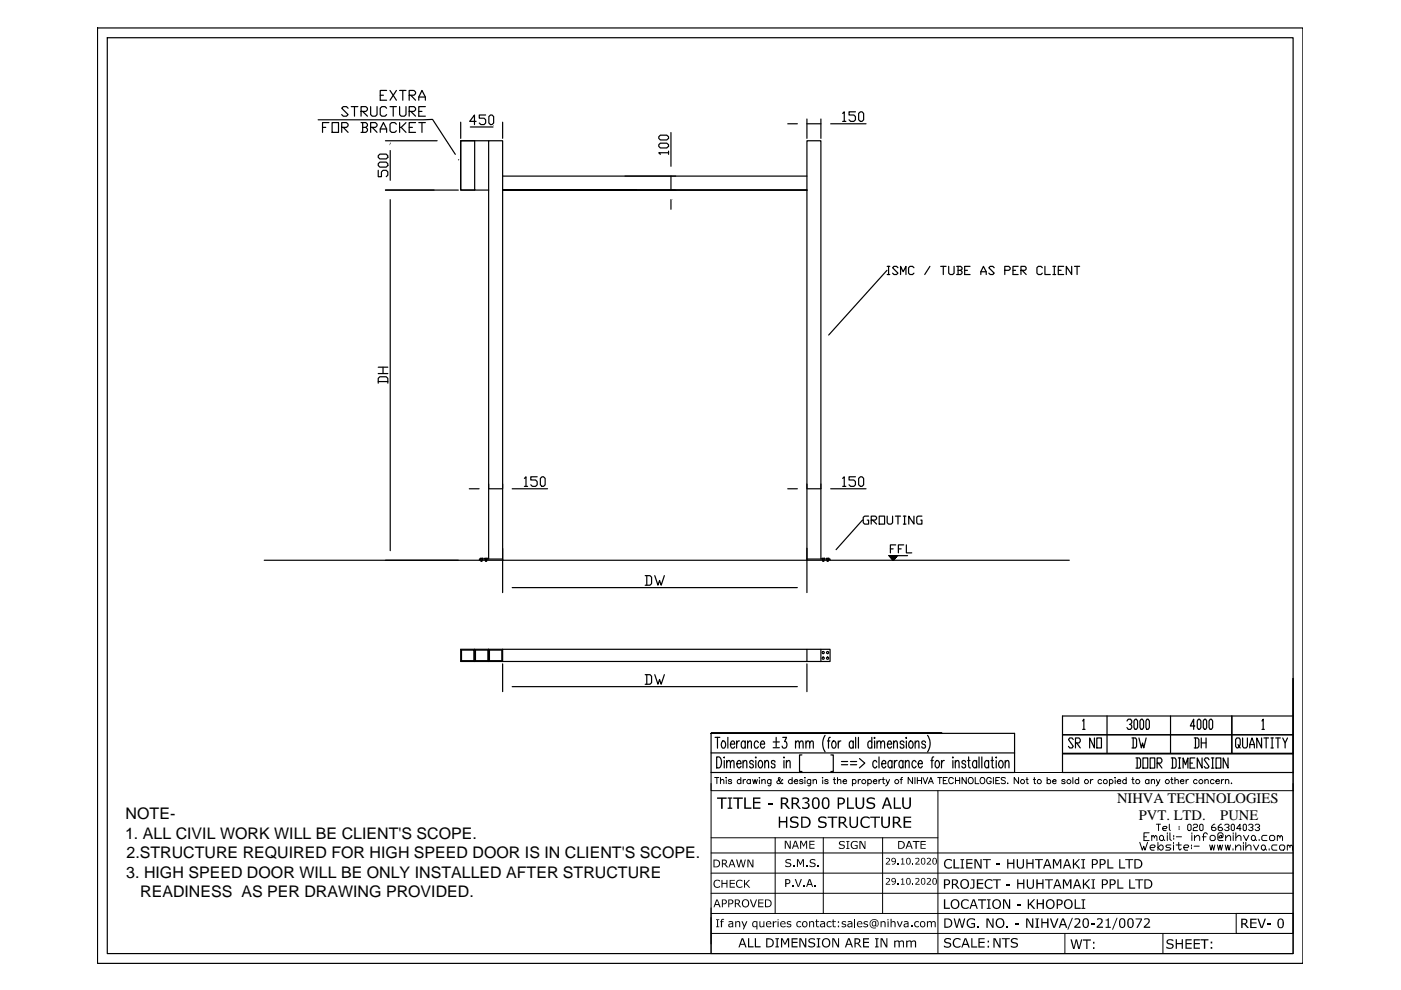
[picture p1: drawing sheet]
<svg xmlns="http://www.w3.org/2000/svg" width="297mm" height="210mm" viewBox="0 0 297 210" stroke-linecap="round" stroke-linejoin="round" font-family="sans-serif">
<defs><g id="words">
<g font-size="3.4">
<text x="26.6" y="173.7">NOTE-</text>
<text x="26.5" y="177.8">1. ALL CIVIL WORK WILL BE CLIENT'S SCOPE.</text>
<text x="26.8" y="181.9">2.STRUCTURE REQUIRED FOR HIGH SPEED DOOR IS IN CLIENT'S SCOPE.</text>
<text x="26.8" y="186.1">3. HIGH SPEED DOOR WILL BE ONLY INSTALLED AFTER STRUCTURE</text>
<text x="29.7" y="190.2">READINESS AS PER DRAWING PROVIDED.</text>
</g>
<g font-size="3.1">
<text x="236.8" y="170.3">NIHVA TECHNOLOGIES</text>
<text x="241.5" y="173.8">PVT. LTD.</text>
<text x="258.7" y="173.8">PUNE</text>
</g>
</g></defs>
<!-- layer: 0 -->
<g fill="none" stroke="#000" stroke-width=".25">
<path d="M20.7 5.9h255.5v198.4h-255.5zM22.7 8h251.5v194.2h-251.5zM82 19.2h-1.4v2.1h1.4M82.7 19.2l1.3 2.1M84 19.2l-1.3 2.1M84.7 19.2h1.4M85.4 19.2v2.1M67.5 25.4l24.2-.1 4.8 7.4M68.4 27h.7M69.7 26h-1.3v2.1M70.4 26h1.4v2.1h-1.4zM72.4 27h1.1l.3-.3v-.4l-.3-.3h-1.1v2.1"/>
<path d="M72.8 27l1 1.1M73.8 22.9l-.3-.3h-.7l-.4 .3 1.4 1.4-.3 .3h-.7l-.4-.3M74.5 22.6h1.4M75.2 22.6v2M76.6 23.6h1l.3-.3v-.4l-.3-.3h-1v2M76.6 26h1l.3 .3v.4l-.3 .3M76.9 27h.7l.3 .3v.4l-.3 .4h-1M76.9 23.6l1 1M76.9 26v2.1M78.6 22.6v1.7l.3 .3h.7l.3-.3v-1.7M78.6 27h1l.3-.3v-.4l-.3-.3h-1v2.1M78.9 27l1 1.1"/>
<path d="M80.2 36.1v1.4h.7v-1.1l.3-.3h.7l.3 .3v.7l-.3 .4M80.2 34.7l.3-.3h1.4l.3 .3v.4l-.3 .3h-1.4l-.3-.3zM80.5 32.7h1.4l.3 .3v.4l-.3 .3h-1.4l-.3-.3v-.4zM80.6 28.1v-.8l.7-1.3 .7 1.3v.8M80.6 20.2h.7M80.6 27.3h1.4M81.7 29.8h11M82 22.9l-.4-.3h-.6l-.4 .3v1.4l.4 .3h.6l.4-.3M82.7 22.6h1.3M82.7 31.9v6.3M83.4 22.6v2M84 26.3l-.3-.3h-.7l-.3 .3v1.4l.3 .4h.7l.3-.4"/>
<path d="M84.7 22.6v1.7l.4 .3h.6l.4-.3v-1.7M84.7 26v2.1M85.1 27l1 1.1M86.1 26l-1 1h-.4M86.8 20.2h1l.3-.3v-.4l-.3-.3h-1v2.1M86.8 23.6h1l.3-.3v-.4l-.3-.3h-1v2M86.8 27h.6M87.1 20.2l1 1.1M87.1 23.6l1 1M88.1 26h-1.3v2.1h1.3M88.8 21.3v-.7l.7-1.4 .7 1.4v.7M88.8 20.6h1.4"/>
<path d="M88.8 23.6h.7M88.8 26h1.4M89.5 26v2.1M90.2 22.6h-1.4v2h1.4M97.7 25.9v3.4M99.7 26.9h4.8M100.9 25.7h-1.3l1-1.3v2M103 24.4h-1.4v.7h1l.4 .3v.7l-.4 .3h-.6l-.4-.3M103.6 29.8h-5.9v10.5h2.9h-2.9v-10.5h2.9v10.5h3M103.6 24.7l.4-.3h.3l.4 .3v1.4l-.4 .3h-.3l-.4-.3zM106.6 25.9v3.4M106.6 37.3h64.5"/>
<path d="M139.7 30.7l.3-.3h1.4l.3 .3v.3l-.3 .4h-1.4l-.3-.4zM139.7 29l.3-.3h1.4l.3 .3v.3l-.3 .4h-1.4l-.3-.4zM141.7 32.4h-2l.3 .3M141.7 32v.7M142.3 28.1v7.2M142.3 37.3v3M167 26.2h2.1M171.1 25.2v4.1M171.1 26.2h2.9M174 25.2v4.1M176.1 26.2h7.5M178.7 24l.3-.3v2"/>
<path d="M178.7 25.7h.6M181.4 23.7h-1.4v.7h1l.4 .3v.7l-.4 .3h-.6l-.4-.3M182 24l.4-.3h.4l.3 .3v1.4l-.3 .3h-.4l-.4-.3zM81.7 40.3h15.5M82.7 42.3v74.5M106.6 40.3h64.5M106.6 40.3v-10.5h-3v88.7M106.6 40.3v85.3M142.3 42.3v2.1M171.1 40.3v-10.5h2.9v88.7M171.1 40.3v85.3M188.1 57.3l-12.4 13.7"/>
<path d="M188.1 56.5h.6M188.1 58.2h.6M188.4 56.5v1.7M190.4 56.8l-.3-.3h-.6l-.3 .3 1.2 1.1-.3 .3h-.6l-.3-.3M190.9 58.2v-1.7l.6 1.1 .6-1.1v1.7M193.8 56.8l-.3-.3h-.6l-.3 .3v1.1l.3 .3h.6l.3-.3M197.2 56.5l-1.1 1.7M199.4 56.5h1.2M200 56.5v1.7M201.1 56.5v1.4l.3 .3h.6l.3-.3v-1.4M202.8 56.5h.9l.3 .3v.3l-.3 .2M203.1 57.3h.6l.3 .3v.3l-.3 .3h-.9"/>
<path d="M203.1 56.5v1.7M204.5 57.3h.6M205.7 56.5h-1.2v1.7h1.2M208 58.2v-.6l.5-1.1 .6 1.1v.6M208 57.6h1.1M210.8 56.8l-.3-.3h-.6l-.3 .3 1.2 1.1-.3 .3h-.6l-.3-.3M213 57.3h.9l.3-.2v-.3l-.3-.3h-.9v1.7M214.8 57.3h.5M215.9 56.5h-1.1v1.7h1.1M216.5 57.3h.8l.3-.2v-.3l-.3-.3h-.8v1.7M216.7 57.3l.9 .9M221 56.8l-.3-.3h-.6l-.2 .3v1.1l.2 .3h.6l.3-.3"/>
<path d="M221.5 56.5v1.7h1.2M223.2 56.5h.6M223.2 58.2h.6M223.5 56.5v1.7M224.4 57.3h.6M225.5 56.5h-1.1v1.7h1.1M227.2 56.5v1.7l-1.1-1.7v1.7M227.8 56.5h1.1M228.4 56.5v1.7M80.2 79.2h2M80.2 77.9h2M81.2 77.9v1.3"/>
<path d="M80.2 81.2v-1l.3-.3h1.4l.3 .3v1M80.2 80.9h2M56 118.8h170.7M81.7 118.8h15.5M99.5 103.6h2.1M101.7 118.8v-.3h4.9v.3M101.8 118.4h.6v.1h-.2v.5h-.2zM102.8 118.4h.5l-.1 .6h-.3v-.5h-.1zM103.6 102.6v.9M103.6 103.6h3M108.6 103.6h7.5M111.2 101.4l.3-.3v2"/>
<path d="M111.2 103.1h.7M113.9 101.1h-1.4v.7h1.1l.3 .3v.7l-.3 .3h-.7l-.4-.3M114.6 101.4l.3-.3h.3l.4 .3v1.4l-.4 .3h-.3l-.3-.3zM167 103.6h2.1M171.1 118.5h4.9v.3M171.1 103.6h2.9M174 102.6v.9M174.3 118.4h.5l-.1 .6h-.3v-.5h-.1zM175.2 118.4h.5l-.1 .6h-.2zM176.1 103.6h7.5M178.7 101.4l.3-.3v2M178.7 103.1h.6"/>
<path d="M181.4 101.1h-1.4v.7h1l.4 .3v.7l-.4 .3h-.6l-.4-.3M182 101.4l.4-.3h.4l.3 .3v1.4l-.3 .3h-.4l-.4-.3zM183 110.3l-5.7 6.2M184.2 109.4h-.9l-.3 .3v1.1l.3 .3h.9v-.8h-.3M184.7 110.3h.9l.3-.3v-.3l-.3-.3h-.9v1.7M185 110.3l.9 .8M186.4 109.4h1.2v1.7h-1.2zM188.1 109.4v1.4l.3 .3h.5l.3-.3v-1.4M188.5 117.8l.1 .1M188.6 117.9h.1M188.7 117.8l-.1 .1M188.7 117.9v-.1v.1"/>
<path d="M188.7 117.8v.2zM188.7 118l.1-.2-.1 .2M188.8 117.8l-.1 .3zM188.8 118.1v-.3v.3M188.8 116.4h.6M188.8 117.8v.3M188.9 118.2l.1-.4-.1 .4M188.9 117.8l-.1 .4zM189 117.8l-.1 .5 .2-.5-.1 .5M189.2 117.8l-.2 .6M189.2 118.5l.1-.7-.1 .7M189.2 117.8l-.2 .6z"/>
<path d="M189.2 117.8l-.1 .6zM189.3 117.8l-.2 .7zM189.3 118.7l.2-.9-.2 .9M189.3 118.7l.3-.9-.2 .9M189.3 117.8l-.1 .8M189.4 118.8l.3-1-.3 1M189.4 118.7l.3-.9-.3 .9M189.5 117.8l-.3 .8M189.5 118.7l.3-.9-.3 .9M189.6 118.5l.2-.7-.2 .8M189.7 117.8l-.2 .9M189.7 118.4l.2-.6-.2 .6"/>
<path d="M189.8 117.8l-.3 .8zM189.8 118.4l.1-.6-.1 .6M189.8 118.3l.1-.5-.1 .6M189.8 117.8l-.2 .7M189.8 109.4h1.1M189.9 118.2l.1-.4-.2 .5M189.9 118.2l.1-.4-.1 .4M189.9 115.5h-1.1v1.7M190 117.8l-.1 .4M190.1 118v-.2l-.1 .3v-.3v.4M190.1 117.8v.2zM190.2 117.8l-.1 .1z"/>
<path d="M190.4 109.4v1.7M190.5 116.4h.6M191.5 109.4h.6M191.5 111.1h.6M191.6 115.5h-1.1v1.7M191.8 109.4v1.7M192.2 115.5v1.7h1.1M192.4 117.8h-2.2l-.8 1-.9-1 1.7 .1M193.8 109.4v1.7l-1.1-1.7v1.7M195.5 109.4h-.9l-.2 .3v1.1l.2 .3h.9v-.8h-.3M97.8 137.8h2.7v2.3h-2.7zM100.6 137.7v2.6"/>
<path d="M100.8 137.8h2.6v2.3h-2.6zM103.6 137.7v2.6M103.8 137.8h2.6v2.3h-2.6zM106.6 137.7h64.5v2.6M106.6 137.7v2.6M106.6 137.7h-8.9v2.6h73.4M108.6 124.6h60.5M136.8 122h1l.3 .4v1.3l-.3 .4h-1M137.1 122v2.1M138.8 122l.7 2.1 .3-1 .4 1 .7-2.1M171.1 137.7h4.9v2.6h-4.9M174 137.7v2.6"/>
<path d="M106.6 140.8v5.8M108.6 145.6h60.5M136.8 143h1l.3 .4v1.3l-.3 .4h-1M137.1 143v2.1M138.8 143l.7 2.1 .3-1 .4 1 .7-2.1M150.8 155.5h48.9zM171.1 140.8v5.8M215.1 155.5v8.3M225.3 159.8h48.9v-16v16zM225.3 155.8h48.9M227.6 156.8l-.3-.3h-.5l-.3 .3 1.1 1.4-.3 .4h-.5l-.3-.4M228 157.5h.8l.2-.3v-.4l-.2-.3h-.8v2.1"/>
<path d="M228.3 157.5l.7 1.1M229.5 152.9l.3-.4v2.1M229.5 154.6h.6M232 156.5v2.1l-1-2.1v2.1M232.6 156.5h.9v2.1h-.9zM234.7 151.8v8M238.9 152.9l.3-.4h.5l.3 .4v.3l-.3 .4h-.2M239.7 153.6l.3 .3v.4l-.3 .3h-.5l-.3-.3M240 156.5h.8l.2 .3v1.4l-.2 .4h-.8M240.3 156.5v2.1M240.7 152.5h.2l.3 .4v1.4l-.3 .3h-.2l-.3-.3v-1.4zM241.5 156.5l.5 2.1 .2-1.1 .3 1.1 .5-2.1"/>
<path d="M241.9 152.5h.3l.3 .4v1.4l-.3 .3h-.3l-.2-.3v-1.4zM243.2 152.5h.2l.3 .4v1.4l-.3 .3h-.2l-.2-.3v-1.4zM248.2 151.8v8M253.2 156.5h.7l.3 .3v1.4l-.3 .4h-.7M253.3 153.9h-.9l.7-1.4v2.1M253.5 156.5v2.1M254.1 152.5h.3l.2 .4v1.4l-.2 .3h-.3l-.3-.3v-1.4zM254.7 156.5v2.1M254.7 157.5h1M255.4 152.5h.2l.2 .4v1.4l-.2 .3h-.2l-.3-.3v-1.4zM255.7 156.5v2.1M256.6 152.5h.3l.2 .4v1.4l-.2 .3h-.3l-.3-.3v-1.4z"/>
<path d="M261.2 151.8v8M262.5 157.9l.2 .3-.2 .4h-.3l-.2-.4v-1.4l.2-.3h.5l.2 .3v1.1l-.2 .3 .2 .4M263.5 156.5v1.7l.2 .4h.5l.3-.4v-1.7M265 158.6v-.7l.4-1.4 .6 1.4v.7M265 157.9h1M267.5 156.5v2.1l-1-2.1v2.1M267.6 152.9l.2-.4v2.1M267.6 154.6h.5M268 156.5h1M268.4 156.5v2.1M269.5 156.5h.5M269.5 158.6h.5"/>
<path d="M269.7 156.5v2.1M270.5 156.5h1M270.9 156.5v2.1M272 156.5l.5 1v1.1M273 156.5l-.5 1M274.2 151.8h-48.9v12h48.9v-4h-48.9h48.9M240.8 160.7h.8l.2 .4v1.4l-.2 .4h-.8M241.1 160.7v2.2M242.3 160.7h1v2.2h-1zM243.9 160.7h.9v2.2h-.9zM245.3 161.8h.8l.3-.4v-.3l-.3-.4h-.8v2.2M245.6 161.8l.8 1.1"/>
<path d="M248.3 160.7h.8l.3 .4v1.4l-.3 .4h-.8M248.6 160.7v2.2M249.8 160.7h.5M249.8 162.9h.5M250.1 160.7v2.2M250.8 162.9v-2.2l.5 1.4 .6-1.4v2.2M252.3 161.8h.5M253.3 160.7h-1v2.2h1M254.9 160.7v2.2l-1.1-2.2v2.2M256.3 161.1l-.2-.4h-.5l-.3 .4 1 1.4-.2 .4h-.5l-.3-.4M256.9 160.7h.5M256.9 162.9h.5"/>
<path d="M257.1 160.7v2.2M257.8 160.7h1v2.2h-1zM260.4 160.7v2.2l-1.1-2.2v2.2"/>
<circle cx="174.5" cy="138.4" r=".23"/>
<circle cx="174.5" cy="139.6" r=".23"/>
<circle cx="175.5" cy="138.4" r=".23"/>
<circle cx="175.5" cy="139.6" r=".23"/>
</g>
<path d="M83.1 30l-.8 .8M97.7 33.5l-1.1 1M104.6 26.5l-.1 .1M142.6 42.4h.1M171.1 103.7l-.3 .3M176.6 116.2l-1 1" fill="none" stroke="#000" stroke-width=".21"/>
<path d="M190.1 117.8h.2v.1z" fill="#fff" stroke="#fff" stroke-width=".21"/>
<!-- layer: 1 -->
<g fill="none" stroke="#000" stroke-width=".25">
<path d="M150.8 159.6h64.3M151.6 156.3h1M152.1 156.3v2.3M153.1 157.2l.4-.1 .3 .3 .1 .6-.4 .6h-.2l-.3-.3-.1-.5zM154.3 156.3v2.3M154.9 157.8h.9l-.1-.5-.2-.2a.78 .78 0 0 0-.6 .8 .78 .78 0 0 0 .6 .7l.3-.3M156.2 157.1v1.5M156.8 157.1l-.4 .1-.2 .6M158 157.4l-.3-.3a.8 .8 0 0 0-.5 .8 .8 .8 0 0 0 .5 .7l.3-.3M158 157.1v1.5M158.5 157.6l.4-.5 .4 .1v1.4M158.5 157.1v1.5"/>
<path d="M160.8 157.4l-.3-.3a.78 .78 0 0 0-.6 .8 .78 .78 0 0 0 .6 .7l.3-.3M161.2 157.8h.9l-.1-.5-.2-.2a.78 .78 0 0 0-.6 .8 .78 .78 0 0 0 .6 .7l.3-.3M163.9 157.3h1.3M163.9 158.5h1.3M164.6 156.3v2M166 156.3h.8l-.5 .9a.71 .71 0 0 1 .6 .8 .71 .71 0 0 1-.7 .6l-.2-.1-.2-.3M168.7 157.6l.4-.5 .3 .1 .1 1.4M168.7 157.1v1.5M169.5 157.6l.3-.5 .4 .1 .1 1.4M170.9 157.6l.3-.5 .4 .1 .1 1.4M170.9 157.1v1.5M171.7 157.6l.3-.5 .4 .1v1.4"/>
<path d="M174.9 155.9a3.2 3.2 0 0 0 0 3.5M175.4 157.1h.6M176 156.3l-.3 .2v.3v1.8M176.5 157.2l.4-.1 .3 .3 .1 .6-.4 .6h-.2l-.3-.3-.1-.5zM177.7 157.1v1.5M178.3 157.1a.58 .58 0 0 0-.6 .7M180.9 157.4l-.3-.3a.8 .8 0 0 0-.5 .8 .8 .8 0 0 0 .5 .7l.3-.3M180.9 157.1v1.5M181.4 156.3v2.3M182 156.3v2.3M184.8 157.4l-.3-.3a.8 .8 0 0 0-.5 .8 .8 .8 0 0 0 .5 .7l.3-.3M184.8 156.3v2.3"/>
<path d="M185.4 156.3v.2zM185.4 157.1v1.5M185.9 157.6l.4-.5 .4 .1v1.4M185.9 157.1v1.5M186.7 157.6l.4-.5 .4 .1 .1 1.4M188.1 157.8h.9l-.1-.5-.2-.2-.3 .1-.3 .8 .4 .6h.2l.3-.3M189.5 157.6l.3-.5 .4 .1 .1 1.4M189.5 157.1v1.5M191.7 157.4l-.3-.3-.5 .1v.4l.5 .3a.4 .4 0 0 1 .2 .5 .4 .4 0 0 1-.5 .2l-.2-.1v-.2M192.2 156.3v.2zM192.2 157.1v1.5M192.9 157.2l.1-.1a.78 .78 0 0 1 .6 .8 .78 .78 0 0 1-.6 .7 1.02 1.02 0 0 1-.1-1.4z"/>
<path d="M194 157.6l.4-.5 .4 .1v1.4M194 157.1v1.5M196.2 157.4l-.3-.3-.4 .1v.4l.5 .3a.42 .42 0 0 1 .1 .7 .42 .42 0 0 1-.7-.3M196.7 155.9a3 3 0 0 1 0 3.5M215.1 155.5h-64.3v8.3h64.3M151.9 160.5h.6a1.54 1.54 0 0 1 0 2.3h-.6zM153.6 160.5v.2zM153.6 161.2v1.6M154.1 161.7l.3-.5 .4 .2 .1 1.4M154.1 161.2v1.6M154.9 161.7l.3-.5 .4 .2v1.4M156.2 161.9h.9l-.1-.4-.2-.3a.81 .81 0 0 0-.6 .8 .81 .81 0 0 0 .6 .8l.3-.3"/>
<path d="M157.5 161.7l.4-.5 .4 .2v1.4M157.5 161.2v1.6M159.7 161.6l-.3-.4-.4 .2v.4l.5 .2a.42 .42 0 0 1 .1 .7 .42 .42 0 0 1-.7-.2M160.2 160.5v.2zM160.2 161.2v1.6M161 161.4l.1-.2a.83 .83 0 0 1 .6 .8 .83 .83 0 0 1-.6 .8l-.3-.7zM162.2 161.7l.3-.5 .4 .2 .1 1.4M162.2 161.2v1.6M164.3 161.6l-.2-.4-.5 .2v.4l.5 .2a.42 .42 0 0 1 .1 .7 .42 .42 0 0 1-.7-.2M166.2 160.5v.2zM166.2 161.2v1.6M166.7 161.7l.4-.5 .4 .2v1.4"/>
<path d="M166.7 161.2v1.6M170 160.1h-.5v3.5h.5M176.2 160.1h.5v3.5h-.5M178.4 161.5h1.3M178.4 162.1h1.3M180.3 161.5h1.3M180.3 162.1h1.3M182.2 160.8l1.2 1-1.2 1M185.9 161.6l-.3-.4a.81 .81 0 0 0-.6 .6 .81 .81 0 0 0 .3 .9l.3 .1 .3-.3M186.4 160.5v2.3M187 161.9h.8v-.2a.44 .44 0 0 0-.5-.5 .91 .91 0 0 0 .2 1.6l.3-.3M189.1 161.6l-.3-.4a.83 .83 0 0 0-.5 .8 .83 .83 0 0 0 .5 .8l.3-.3"/>
<path d="M189.1 161.2v1.6M189.6 161.2v1.6M190.2 161.2l-.4 .2-.2 .5M191.4 161.6l-.3-.4a.83 .83 0 0 0-.5 .8 .83 .83 0 0 0 .5 .8l.3-.3M191.4 161.2v1.6M192 161.7l.3-.5 .4 .2 .1 1.4M192 161.2v1.6M194.2 161.6l-.3-.4a.81 .81 0 0 0-.6 .8 .81 .81 0 0 0 .6 .8l.3-.3M194.7 161.9h.9l-.1-.4-.2-.3a.81 .81 0 0 0-.6 .8 .81 .81 0 0 0 .6 .8l.3-.3M197.4 161.2h.5M198 160.5l-.3 .1-.1 .4v1.8M198.5 161.4l.1-.2a.81 .81 0 0 1 .6 .8 .81 .81 0 0 1-.6 .8l-.3-.3v-.4v-.5z"/>
<path d="M199.6 161.2v1.6M200.2 161.2l-.4 .2-.2 .5M202 160.5v.2zM202 161.2v1.6M202.5 161.7l.4-.5 .4 .2v1.4M202.5 161.2v1.6M204.7 161.6l-.3-.4-.4 .2v.4l.5 .2a.42 .42 0 0 1 .1 .7 .42 .42 0 0 1-.7-.2M205.2 161.2h.5M205.4 160.5v1.8l.1 .4 .3 .1M207.1 161.6l-.3-.4a.81 .81 0 0 0-.6 .8 .81 .81 0 0 0 .6 .8l.3-.3M207.1 161.2v1.6M207.6 160.5v2.3"/>
<path d="M208.2 160.5v2.3M209.6 161.6l-.3-.4a.83 .83 0 0 0-.5 .8 .83 .83 0 0 0 .5 .8l.3-.3M209.6 161.2v1.6M210.1 161.2h.5M210.4 160.5v2.2l.3 .1M211.2 160.5v.2zM211.2 161.2v1.6M211.9 161.4l.2-.2a.81 .81 0 0 1 .6 .8 .81 .81 0 0 1-.6 .8l-.4-.7zM213.1 161.7l.4-.5 .3 .2 .1 1.4M213.1 161.2v1.6"/>
</g>
<!-- layer: 0 -->
<g fill="none" stroke="#000" stroke-width=".21">
<path d="M150.8 163.8h123.4v3.8h-123.4zM150.8 166.1v36.1h123.4v-36.1M150.8 177.6h48.1M151.5 164.8h.9M152 164.8v1.4M152.8 165.5l.3-.2 .3 .1 .1 .8M152.8 164.8v1.4M153.9 164.9h.1zM154 165.4v.8M155.1 165.5a.4 .4 0 0 0-.3-.2 .4 .4 0 0 0-.4 .2l.7 .4-.2 .3-.5-.2M157.1 165.5a.43 .43 0 0 0-.7-.1 .43 .43 0 0 0 0 .7 .43 .43 0 0 0 .7-.1M157.1 164.8v1.4"/>
<path d="M157.6 165.3v.9M158.1 165.3l-.4 .1-.1 .3M159.1 165.5a.43 .43 0 0 0-.6-.1 .43 .43 0 0 0 0 .7 .43 .43 0 0 0 .6-.1M159.1 165.3v.9M159.6 165.3l.2 .9 .3-.9 .2 .9 .3-.9M161 164.8v.2zM161 165.4v.8M161.5 165.5l.4-.2 .3 .1v.8M161.5 165.3v.9M163.5 165.3l-.1 1.2-.2 .1-.3-.1M163.5 165.5a.43 .43 0 0 0-.7-.1 .43 .43 0 0 0 0 .7 .43 .43 0 0 0 .7-.1M164.4 177.6v16.1"/>
<path d="M166 165.4l-.2-.1a.85 .85 0 0 1-1 .8l-.1-.3 .7-.7-.2-.3-.2 .2 .1 .4 .6 .7 .2 .1 .1-.2M168 165.5a.45 .45 0 0 0-.7-.1 .45 .45 0 0 0 0 .7 .45 .45 0 0 0 .7-.1M168 164.8v1.4M168.4 165.7h.7a.41 .41 0 0 0-.6-.4 .41 .41 0 0 0 0 .7l.2 .2 .4-.2M170.2 165.5a.4 .4 0 0 0-.3-.2 .4 .4 0 0 0-.4 .2l.7 .4-.2 .3-.5-.2M170.6 164.9h.1zM170.7 165.4v.8M171.9 165.3l-.1 1.2-.2 .1-.3-.1M171.9 165.5a.43 .43 0 0 0-.6-.1 .43 .43 0 0 0 0 .7 .43 .43 0 0 0 .6-.1M172.4 165.5l.3-.2 .3 .1 .1 .8M172.4 165.3v.9M174.3 164.9h.2z"/>
<path d="M174.4 165.4v.8M174.6 177.6v16.1M175.6 165.5a.4 .4 0 0 0-.4-.2 .4 .4 0 0 0-.3 .2l.7 .4-.3 .3-.4-.2M176.7 165.3h.4M176.9 164.8v1.3l.3 .1M177.6 165.5l.3-.2 .3 .1 .1 .8M177.6 164.8v1.4M178.7 165.7h.8a.42 .42 0 0 0-.6-.4 .42 .42 0 0 0-.1 .7l.2 .2 .5-.2M180.7 165.5a.43 .43 0 0 1 .7-.1 .43 .43 0 0 1 0 .7 .43 .43 0 0 1-.7-.1M180.7 165.3v1.3M182 165.3v.9M182.5 165.3l-.4 .1-.1 .3"/>
<path d="M184 165.5a.43 .43 0 0 1 .6-.1 .43 .43 0 0 1 0 .7 .43 .43 0 0 1-.6-.1M184 165.3v1.3M185.1 165.7h.8a.41 .41 0 0 0-.6-.4 .41 .41 0 0 0-.1 .7l.3 .2 .4-.2M186.4 165.3v.9M186.9 165.3l-.4 .1-.1 .3M187.1 165.3h.4M187.1 177.6v16.1M187.3 164.8v1.1v.2l.3 .1M187.8 165.3l.4 .9 .4-.9M188.2 166.2l-.4 .4M190.9 165.3h.4M191.4 164.8l-.3 .1v1.3"/>
<path d="M193.5 164.8v1.4l-1-1.4v1.4M194 164.8v1.4M194.5 164.8v1.4M194.5 165.5h.9M195.4 164.8v1.4M195.7 164.8l.5 1.4 .5-1.4M196.8 166.2l.6-1.4 .5 1.4M197 165.7h.7M198.8 164.8h.9M198.9 167.6v34.6M199.2 164.8v1.4M200 165.5h.5"/>
<path d="M200.8 164.8h-.8v1.4h.8M202.1 165.1a.58 .58 0 0 0-.9-.1 .58 .58 0 0 0 0 .9l.3 .3 .4-.1 .2-.2M202.6 165.5h.9M202.6 164.8v1.4M203.5 164.8v1.4M204.9 164.8v1.4l-.9-1.4v1.4M205.5 164.9a.62 .62 0 0 1 .9 .6 .62 .62 0 0 1-1 .5l-.1-.6zM206.8 164.8v1.4h.7M208 164.9a.63 .63 0 0 1 .8 .6 .63 .63 0 0 1-.8 .6l-.2-.4zM210.2 165.1a.58 .58 0 0 0-.9-.1 .58 .58 0 0 0 0 .9 .46 .46 0 0 0 .5 .3 .46 .46 0 0 0 .4-.5h-.4M210.6 164.8v1.4M211.1 165.5h.5"/>
<path d="M211.9 164.8h-.8v1.4h.8M213.2 165l-.4-.2-.5 .2 .1 .4 .8 .4-.2 .3-.4 .1-.3-.2M213.7 166v.2zM216 164.8v1.4l-1-1.4v1.4M217.5 165.3h.5M217.7 164.8l.1 1.3 .2 .1M219.1 165.3h.5M219.3 164.8v1.3l.3 .1M222 165.5a.43 .43 0 0 1 .6-.1 .43 .43 0 0 1 0 .7 .43 .43 0 0 1-.6-.1M222 164.8v1.4M223.2 165.7h.7a.41 .41 0 0 0-.6-.4 .41 .41 0 0 0-.1 .7l.3 .2 .4-.2M225.8 165.5a.4 .4 0 0 0-.3-.2 .4 .4 0 0 0-.4 .2l.7 .4-.2 .3-.5-.2"/>
<path d="M227.5 164.8v1.4M228.7 165.5a.43 .43 0 0 0-.6-.1 .43 .43 0 0 0 0 .7 .43 .43 0 0 0 .6-.1M228.7 164.8v1.4M231.2 165.3v.9M231.7 165.3l-.3 .1-.2 .3M233.6 165.5a.43 .43 0 0 0-.7-.1 .43 .43 0 0 0 0 .7 .43 .43 0 0 0 .7-.1M235.2 165.5a.43 .43 0 0 1 .6-.1 .43 .43 0 0 1 0 .7 .43 .43 0 0 1-.6-.1M235.2 165.3v1.3M236.4 164.9h.1zM236.4 165.4v.8M236.9 165.7h.7a.41 .41 0 0 0-.6-.4 .41 .41 0 0 0 0 .7l.2 .2 .4-.2M238.8 165.5a.43 .43 0 0 0-.7-.1 .43 .43 0 0 0 0 .7 .43 .43 0 0 0 .7-.1"/>
<path d="M238.8 164.8v1.4M240 165.3h.4M240.2 164.8v1.3l.3 .1M241.7 178.6l.5 1.7 .3-.9 .3 .9 .5-1.7M242.5 177.4h.6M243.6 165.5a.43 .43 0 0 0-.6-.1 .43 .43 0 0 0 0 .7 .43 .43 0 0 0 .6-.1M243.6 165.3v.9M243.6 176.6h-1.1v1.6h1.1M243.9 179.7h.8l.3-.3-.3-.2h-.5l-.3 .2v.6l.3 .3h.5M244.1 165.5l.3-.2 .3 .1 .1 .8M244.1 165.3v.9M244.2 177.4l.3-.3 .2 .3v.3"/>
<path d="M244.2 177.1v1.1M244.7 177.4l.3-.3 .3 .3v.8M245.2 165.3l.3 .9 .4-.9M245.2 174.8h.9M245.5 179.7l.6-.5h.2l.3 .2v.6l-.3 .3h-.2zM245.5 178.6v1.7M245.5 166.2l-.4 .4M245.6 174.8v1.3M245.8 177.4l.3-.3h.3l.3 .3v.6l-.3 .2h-.3l-.3-.2zM246.5 175.7h.7l.3-.3-.3-.2h-.4l-.3 .2v.5l.3 .2h.4M246.7 178l.2 .2M247.5 176.6v.3"/>
<path d="M247.5 177.1v1.1M247.9 174.8v1.1l.2 .2M248 176.6v1.4l.3 .2M248.2 165.3h.5M248.3 179.2h-.9l-.2 .2 .2 .3h.6l.3 .3-.3 .3h-.8M248.4 164.8l.1 1.3 .2 .1M248.8 178.6v.3M248.8 179.2v1.1M248.8 177.1v.3M248.8 177.7v.3M249.1 165.5l.3-.2 .3 .1 .1 .8M249.1 164.8v1.4"/>
<path d="M249.4 179.2h1.1M249.4 177.4h1.1M249.9 178.6v1.4l.3 .3 .3-.3M250 175.2v.2M250 175.7v.2M250.2 165.7h.8a.41 .41 0 0 0-.6-.4 .41 .41 0 0 0-.1 .7l.3 .2 .4-.2M251 179.7h.8l.3-.3-.3-.2h-.5l-.3 .2v.6l.3 .3h.5M251.5 165.3v.9M251.8 175l.3-.2 .4 .2v.9l-.2 .2-.5-.2zM252 165.3l-.3 .1-.2 .3M252.6 179.2v.2M252.6 179.7v.3"/>
<path d="M252.7 176.6v.3M252.7 177.1v1.1M253 175l.2-.2h.5l.2 .2-.2 .4h-.5l-.2 .3v.4h.9M253.2 179.4h1.1M253.3 177.7l.5-.6h.3l.3 .3v.8M253.3 177.1v1.1M253.8 165.5a.43 .43 0 0 0-.6-.1 .43 .43 0 0 0 0 .7 .43 .43 0 0 0 .6-.1M254.4 175l.2-.2 .5 .2v.9l-.3 .2-.4-.2zM254.9 177.4h.8M255.5 165.5l.3-.2 .3 .1 .1 .8M255.5 165.3v.9M256 176.9l-.3-.3h-.2l-.3 .3v1.3"/>
<path d="M256.5 179.2l.3 1.1 .2-1.1 .3 1.1 .3-1.1M256.8 177.1h.6l.3 .3v.6l-.3 .2h-.6l-.2-.2v-.6zM257.4 165.5a.43 .43 0 0 0-.6-.1 .43 .43 0 0 0 0 .7 .43 .43 0 0 0 .6-.1M257.6 174.8h-.2l-.5 .4v.7l.2 .2h.5l.2-.2-.2-.5h-.7M257.8 165.7h.7a.42 .42 0 0 0-.6-.4 .42 .42 0 0 0-.1 .7l.3 .2 .4-.2M258.1 179.2l.3 1.1 .3-1.1 .2 1.1 .3-1.1M259 174.8h-.2l-.5 .4v.7l.2 .2h.5l.2-.2-.2-.5h-.7M259 165.3v.9M259 177.4l-.2 .3h-.3v-.3l.3-.3h.2v.6l.3-.3v-.5l-.3-.3h-.5l-.3 .3v1.1l.3 .2h.8M259.5 165.3l-.3 .1-.2 .3M259.6 175l.3-.2h.5l.2 .4-.5 .2M259.8 179.2l.2 1.1 .3-1.1 .3 1.1 .3-1.1"/>
<path d="M259.8 165.5l.3-.2 .3 .1 .1 .8M259.8 165.3v.9M259.9 177.7l.5-.6h.3l.2 .3v.8M259.9 177.1v1.1M260.4 175.4l.2 .3-.2 .4h-.5l-.3-.2M261 175l.3-.2 .4 .2v.9l-.2 .2-.5-.2zM261.1 166v.2zM261.4 180v.3M261.5 176.6v.3M261.5 177.1v1.1M262 179.7l.5-.5h.3l.3 .2v.9M262 179.2v1.1"/>
<path d="M262 177.7l.6-.6h.3l.2 .3v.8M262 176.6v1.6M263.1 175.7h-.9l.7-.9v1.3M263.6 175l.2-.2 .5 .2v.9l-.3 .2-.4-.2zM263.6 178.6v.3M263.6 179.2v1.1M263.7 177.1l.5 1.1 .6-1.1M264.1 179.7l.6-.5h.3l.2 .2v.9M264.1 178.6v1.7M264.7 175l.3-.2h.4l.3 .2v.2l-.5 .2M265.4 175.4l.3 .3v.2l-.3 .2h-.4l-.3-.2M265.6 177.1h.3l.3 .3v.6l-.3 .2h-.3l-.3-.2v-.6z"/>
<path d="M265.8 179.2l.5 1.1 .6-1.1M266.1 175l.2-.2h.5l.3 .2v.2l-.5 .2M266.2 178l.2 .2M266.8 175.4l.3 .3v.2l-.3 .2h-.5l-.2-.2M267 178v.2M267.4 179.4l.3-.2h.3l.3 .2v.6l-.3 .3h-.3l-.3-.3zM268.3 180l.2 .3M268.6 177.1h-.8l-.3 .3v.6l.3 .2h.8M269.1 180v.3M269.4 177.1h.6l.3 .3v.6l-.3 .2h-.6l-.2-.2v-.6zM270.7 179.2h-.8l-.3 .2v.6l.3 .3h.8M270.8 177.4l.3-.3 .3 .3v.3"/>
<path d="M270.8 177.1v1.1M271.3 179.4l.2-.2h.6l.3 .2v.6l-.3 .3h-.6l-.2-.3zM271.4 177.4l.2-.3 .3 .3v.8M272.9 179.4l.3-.2 .3 .2v.3M272.9 179.2v1.1M273.5 179.4l.2-.2 .3 .2v.9M150.8 193.7h123.4M150.8 189.4h123.4M150.8 185.1h123.4M150.8 180.8h123.4M150.8 197.9h123.4M225.8 197.9v4.3"/>
<path d="M246.6 197.9v4.3M262.1 193.7h12.1v4.2h-12.1z"/>
<circle cx="183.1" cy="165.7" r=".45"/>
<circle cx="190.1" cy="165.7" r=".44"/>
<circle cx="216.8" cy="165.7" r=".44"/>
<circle cx="220.3" cy="165.7" r=".45"/>
<circle cx="226.6" cy="165.7" r=".44"/>
<circle cx="230.3" cy="165.7" r=".44"/>
<circle cx="234.4" cy="165.7" r=".45"/>
<circle cx="241.2" cy="165.7" r=".45"/>
<circle cx="247.5" cy="165.7" r=".44"/>
<circle cx="254.6" cy="165.7" r=".44"/>
</g>
<g fill="#000">
<path d="M152 169.1h2.1v.3h-.9v2.1h-.3v-2.1h-.9zM154.3 169.1h1v.2h-.4v1.9h.4v.3h-1v-.3h.3v-1.9h-.3zM155.5 169.1h2v.3h-.9v2.1h-.3v-2.1h-.8zM157.8 169.1h.3v2.1h1.2v.3h-1.5zM159.7 169.1h1.5v.3h-1.3v.6h1.3v.3h-1.3v.9h1.3v.3h-1.5zM162.8 170.3h1v.3h-1zM165.1 173.1h.3v1h1.2v-1h.3v2.4h-.3v-1.1h-1.2v1.1h-.3zM166.4 178.3h.3l.7 1.3v-1.3h.3v1.7h-.3l-.8-1.6v1.6h-.2zM167.6 173.4l.5-.3 1.1 .1v.5l-.6-.3h-.5l-.3 .3 .2 .3 1 .3 .3 .2v.4l-.1 .4-.5 .3-1.2-.2v-.4l.7 .3 .7-.2a.42 .42 0 0 0 0-.5 .42 .42 0 0 0-.5-.1l-.8-.4-.1-.4zM169.6 178.3h.3l.5 .9 .4-.9h.3v1.7h-.2v-1.5l-.5 1h-.1l-.4-1v1.5h-.3zM170.2 169.2l.9-.2 .4 .3v.6l-.4 .3 .4 .2 .2 .5-.1 .3-.6 .3-.9-.1v-.3l.7 .2 .5-.2v-.6l-.7-.2v-.2h.3a.41 .41 0 0 0 .3-.6 .41 .41 0 0 0-.6-.2l-.4 .2zM171.6 178.3h1.1v.2h-.9v.4h.9v.2h-.9v.6h.9v.3h-1.1z"/>
<path d="M173.5 173.5l.4-.4h.9l.4 .2v.4l-.5-.3h-.6a.41 .41 0 0 0-.3 .5 .41 .41 0 0 0 .6 .3l.8 .3v.7l-.6 .4-1.1-.2v-.4l.6 .3h.5a.41 .41 0 0 0 .3-.6 .41 .41 0 0 0-.6-.2l-.7-.3-.1-.3zM175.5 173.1h2v.3h-.8v2.1h-.4v-2.1h-.8zM177.9 178.6l.3-.3h.6l.3 .1v.3l-.7-.2a.3 .3 0 0 0-.3 .3 .3 .3 0 0 0 .5 .2l.4 .2 .1 .5-.4 .3-.8-.1v-.3l.4 .2 .4-.1a.27 .27 0 0 0 .2-.3 .27 .27 0 0 0-.4-.1l-.6-.3zM179.6 169.1h.3v2.1h1.2v.3h-1.5zM180.6 178.5l.3-.2 .9 .1v.3l-.8-.2-.4 .4v.5l.5 .4 .5-.1v-.4h-.4v-.1h.6v.7l-.9 .1-.4-.3-.1-.7zM180.1 173.1h.3v1.7l.1 .2 .3 .3 .7-.2 .1-2h.3v1.8l-.3 .5-.9 .2-.5-.4zM181.4 169.1h.3l.1 1.9 .4 .3 .4-.1 .3-.3v-1.8h.3v1.6l-.3 .7-.9 .1-.5-.3-.1-.4zM182.7 173.4l.6-.3 1.1 .2v.4l-.7-.3h-.6l-.2 .3-.2 .5 .1 .5 .3 .5 .7 .1 .6-.3v.4l-1.2 .2-.6-.5-.2-.9zM183.8 169.4l.7-.4 1 .2v.4l-.6-.3h-.5l-.3 .2a.54 .54 0 0 0 .2 .6 .54 .54 0 0 0 .6 0l.4 .2 .3 .3-.2 .7-.6 .2-1.1-.2v-.4l.6 .3h.6l.3-.2a.59 .59 0 0 0-.8-.6l-.6-.3zM184.5 173.1h2.1v.3h-.9v2.1h-.3v-2.1h-.9zM186.8 173.1h.4v1.8l.4 .4h.4l.3-.3 .1-1.9h.3v1.7l-.3 .6-.7 .2-.7-.3-.2-.5zM189.5 169.1h.3v2.1h1.2v.3h-1.5z"/>
<path d="M191.3 169.1h.3v1.7l.3 .4 .2 .1 .5-.1 .2-.2v-1.9h.3v1.7l-.3 .6-.8 .1-.6-.4zM191.6 173.1h1.6v.3h-1.3v.7h1.3v.3h-1.3v.9h1.3v.2h-1.6zM193.5 178.3h1.5v.2h-.6v1.5h-.3v-1.5h-.6zM195.2 178.3h1.1v.2h-.9v.5h.9v.2h-.9v.6h.9v.2h-1.1zM151.8 194.9h.7v.2h-.3v1.3h.3v.2h-.7v-.2h.2v-1.3h-.2zM151.4 186.8l.5-.3 .8 .1v.3l-.5-.2-.5 .1-.2 .5 .1 .5 .2 .2h.5l.4-.2-.1 .3-.7 .2-.5-.3-.1-.4zM153 194.9l.5-.1v.2a.27 .27 0 0 0-.4 0 .27 .27 0 0 0-.1 .3h.4v.2h-.3v1.1h-.3v-1.1l-.1-.2h.1zM153 186.6h.2v.6h.8v-.6h.2v1.6h-.2v-.8h-.8v.8h-.2zM154.7 186.6h1.1v.1h-.9v.5h.9v.2h-.9v.6h.9v.2h-1.1zM155.9 195.3l.2 .2 .5-.2 .3 .1v1.2h-.2v-.7a.34 .34 0 0 0-.2-.4 .34 .34 0 0 0-.4 .2v.9h-.2zM156.2 186.8l.4-.3 .8 .1v.3l-.3-.2h-.5l-.3 .5 .1 .7 .6 .1 .4-.2v.3l-.7 .2-.5-.3-.1-.3zM156.1 182.2h.2l.3 1.4 .4-1.4h.2l.4 1.4 .3-1.4h.2l-.4 1.7h-.2l-.4-1.4-.3 1.4h-.3z"/>
<path d="M157.2 195.3h.3l.3 1 .4-1h.3l-.8 1.8h-.2l.2-.6zM157.7 186.6h.3v.8l.8-.8h.2l-.7 .7 .8 .9h-.3l-.7-.7-.1 .2v.5h-.3zM158.5 182.2h.3l.7 1.4v-1.4h.2v1.7h-.3l-.7-1.5v1.5h-.2zM159 190.7h.2l.5 1.5 .6-1.5h.2l-.6 1.7h-.3zM160.8 190.7h1.1v.2h-.9v.4h.9v.3h-.9v.6h.9v.2h-1.1zM161 195.3h.2v.7a.34 .34 0 0 0 .2 .4 .34 .34 0 0 0 .5-.1v-1h.2v1.3l-.3-.1-.3 .1h-.3l-.2-.2zM163.8 195.3h.3v.2l.5-.2v.2l-.5 .2v.9h-.3zM166.8 195.5l.6-.2 .3 .1v.2l-.3-.1a.25 .25 0 0 0-.3 0 .25 .25 0 0 0 0 .3 .25 .25 0 0 0 .3 .1h.1a.44 .44 0 0 1 .1 .7 .44 .44 0 0 1-.6 0l-.2-.1v-.2l.3 .1a.24 .24 0 0 0 .4 .1 .24 .24 0 0 0-.1-.4l-.3-.1a.32 .32 0 0 1-.3-.2 .32 .32 0 0 1 0-.3zM166.6 182.4l.7-.3 .4 .1v.3l-.8-.2a.26 .26 0 0 0-.2 .4 .26 .26 0 0 0 .4 .1l.6 .3v.5l-.4 .3-.8-.2v-.3l.3 .2h.5a.3 .3 0 0 0 .2-.4 .3 .3 0 0 0-.4-.1l-.5-.2zM168 187.7h.2v.3h-.2zM168.2 183.5h.3v.3h-.3zM168.9 195.5l.4-.2 .6 .1v.2l-.6-.1-.2 .2v.6l.2 .1 .6-.1-.1 .3h-.4l-.5-.2z"/>
<path d="M168.5 186.4h.3l.5 1.5 .5-1.5h.2l-.6 1.6h-.3zM169 182.2h.3l.4 .9 .5-.9h.2v1.6h-.2v-1.4l-.4 1h-.2l-.4-1v1.4h-.2zM170.3 187.7h.3v.3h-.3zM171 183.5h.2v.3h-.2zM171.5 195.3l.3 .2 .5-.2 .2 .1 .1 1.2h-.2v-.9l-.1-.2-.5 .1v1h-.3zM171.7 182.4l.7-.3 .5 .1v.3l-.8-.2a.26 .26 0 0 0-.2 .4 .26 .26 0 0 0 .3 .1l.7 .3v.5l-.4 .3-.9-.2v-.3l.4 .2h.4a.3 .3 0 0 0 .3-.4 .3 .3 0 0 0-.5-.1l-.4-.2zM172.7 187.7h.3v.3h-.3zM173.4 183.5h.2v.3h-.2zM173 194.9h.2v.4h.5v.2h-.5v.6a.27 .27 0 0 0 .1 .3 .27 .27 0 0 0 .4 0v.2h-.3l-.4-.2v-.9h-.1v-.2h.1zM175.4 195.5l.3-.2 .6 .1v.2l-.7-.1-.2 .4 .2 .5h.4l.3-.1v.2l-.5 .1-.4-.2-.2-.3zM176.5 194.9h.3v.4h.4v.2h-.4v.6a.29 .29 0 0 0 .1 .3 .29 .29 0 0 0 .3 0v.2h-.2l-.4-.1-.1-1h-.1zM178.5 195.5l.6-.2 .3 .1v.2l-.3-.1a.21 .21 0 0 0-.4 0 .21 .21 0 0 0 .2 .3l.5 .2v.3l-.2 .3h-.4l-.4-.1v-.2l.3 .1a.24 .24 0 0 0 .4 0 .24 .24 0 0 0 0-.3l-.4-.1a.34 .34 0 0 1-.2-.5z"/>
<path d="M179.4 178.3h.7v.2h-.3v1.3h.3v.2h-.7v-.2h.2v-1.3h-.2zM181.1 194.8h.2v1.8h-.2zM182.2 178.3h.4l.7 1.4v-1.4h.2v1.7h-.3l-.8-1.5v1.5h-.2zM183.1 195.5l.6-.2 .3 .1v.2l-.5-.1a.18 .18 0 0 0-.2 .2 .18 .18 0 0 0 .2 .1l.4 .1 .2 .4-.1 .2-.6 .1-.3-.1v-.2l.3 .1a.24 .24 0 0 0 .3 0 .24 .24 0 0 0 0-.3l-.3-.1a.35 .35 0 0 1-.3-.5zM186.7 195.3l.3 .2 .5-.2 .2 .1 .1 1.2h-.2v-.9l-.2-.2-.5 .1v1h-.2zM187.8 181.9h.5l.4 .2v.4l-.7 .6h.7v.2h-.9v-.2l.6-.6a.33 .33 0 0 0-.1-.5 .33 .33 0 0 0-.5 .2zM187.8 186.2l.6-.1 .3 .2-.1 .6-.6 .5h.7v.2h-.9v-.2l.6-.7a.33 .33 0 0 0-.1-.4 .33 .33 0 0 0-.5 .1zM188.8 194.8h.2v.7l.3-.2 .5 .1 .1 1.2h-.2v-.8a.34 .34 0 0 0-.3-.3 .34 .34 0 0 0-.4 .2v.9h-.2zM190.3 183h.3v.3h-.3zM190.3 187.3h.3v.3h-.3zM190.1 195.3h.3l.4 1 .3-1h.3l-.5 1.3h-.3zM191 182.1l.5-.2v1.2h.3v.2h-.8v-.2h.3v-.9h-.3z"/>
<path d="M191 186.4l.5-.2v1.2h.3v.2h-.8v-.2h.3v-.9h-.3zM193.1 196.3h.3v.3h-.3zM193.4 183h.2v.3h-.2zM193.4 187.3h.2v.3h-.2zM193.9 195.5l.4-.2 .5 .1v.2l-.5-.1-.3 .3 .2 .6h.4l.2-.1v.3h-.4l-.5-.2zM194.1 181.9h.5l.3 .2v.4l-.7 .6h.8v.2h-.9v-.2l.6-.6a.34 .34 0 0 0-.2-.5 .34 .34 0 0 0-.4 .2zM194.1 186.2l.5-.1 .3 .3v.4l-.7 .6h.8v.2h-.9v-.3l.5-.5a.34 .34 0 0 0 0-.5 .34 .34 0 0 0-.5 .1zM196.5 181.9h.5l.3 .1v.5l-.6 .6h.7v.2h-.9v-.2l.5-.5a.34 .34 0 0 0 0-.5 .34 .34 0 0 0-.5 .1zM196.5 186.2l.5-.1 .3 .2v.5l-.6 .6h.7v.2h-.9v-.2l.6-.7a.32 .32 0 0 0-.1-.4 .32 .32 0 0 0-.5 .1zM196.5 195.3l.3 .2 .5-.2 .2 .2 .4-.2h.3l.2 .3v1h-.2v-.7a.34 .34 0 0 0-.2-.4 .34 .34 0 0 0-.5 .2l.1 .9h-.2l-.1-.9a.31 .31 0 0 0-.2-.2 .31 .31 0 0 0-.4 .2v.9h-.2zM200.1 190.7h.3v1.7h1v.3h-1.3zM200.3 182.5l.6-.4 .9 .2v.3l-.4-.2h-.6l-.4 .5v.5l.3 .5h.7l.4-.2v.3l-.5 .2-.8-.2-.4-.8z"/>
<path d="M202.2 182.2h.3v1.7h.9v.3h-1.2zM203.6 182.2h.8v.2h-.3v1.5h.3v.3h-.8v-.3h.3v-1.5h-.3zM202.2 194.7h.3l.4 1.7 .4-1.7h.3l.4 1.7 .4-1.7h.3l-.6 2h-.3l-.4-1.6-.4 1.6h-.3zM203.9 191l.5-.3 1 .1v.3l-.5-.2h-.4l-.5 .5v.6l.3 .4 .6 .1 .5-.3-.1 .4-.9 .1-.4-.2-.3-.6zM204.9 182.2h1.3v.2h-1.1v.5h1.1v.3h-1.1v.7h1.1v.3h-1.3zM205.9 186.4h.7v1.7l-.2 .3h-.7v-.2h.2a.35 .35 0 0 0 .3-.1 .35 .35 0 0 0 .1-.3v-1.2h-.4zM205.1 195l.6-.3 1 .1v.4l-.5-.3-.7 .1-.3 .4v.5l.3 .5 .8 .1 .2-.1v-.4h-.6v-.3h.8v.9l-.6 .2-.8-.2-.4-.6zM207.2 196.3h.4v.4h-.4zM206.6 182.2h.4l.9 1.6v-1.6h.2v2h-.3l-.9-1.8v1.8h-.3zM207.1 186.4h1.4v.2h-1.1v.6h1.1v.3h-1.1v.7h1.1v.2h-1.4zM207.4 190.7h1.7v.2h-.8v1.8h-.2v-1.8h-.7zM209.2 190.7h.8v.2h-.2v1.6h.2v.2h-.8v-.2h.3v-1.6h-.3z"/>
<path d="M208.4 182.2h1.7v.2h-.7v1.8h-.3v-1.8h-.7zM208.9 186.7l.5-.3 1 .2v.3l-.5-.3-.5 .1-.4 .6 .3 .8 .6 .1 .5-.2v.3l-.8 .2-.6-.3-.2-.5zM209.1 194.7h.5l.8 1.6v-1.6h.3v2h-.3l-1-1.8v1.8h-.3zM211.3 183.1h.8v.3h-.8zM210.5 186.4h1.7v.2h-.7v1.8h-.3v-1.8h-.7zM213.5 196.3h.3v.4h-.3zM212.4 198.9h1.7v.2h-.7v1.8h-.3v-1.8h-.7zM212.7 190.7h.4l.8 1.6v-1.6h.3v2h-.4l-.9-1.8v1.8h-.2zM213.4 187.4h.8v.3h-.8zM213.5 182.2h.3v.7h1v-.7h.3v2h-.3v-1h-1v1h-.3zM215.3 195.7h.8v.3h-.8zM215.6 191.7h.9v.2h-.9z"/>
<path d="M215.6 182.2h.2v1.4a.52 .52 0 0 0 .6 .3 .52 .52 0 0 0 .4-.6v-1.1h.3l-.1 1.7-.5 .3-.7-.1-.2-.5zM215.7 186.4h.2v.8h1v-.8h.3v2h-.3v-.9h-1v.9h-.2zM217.6 194.7h.3l.9 1.6v-1.6h.3v2h-.3l-1-1.8v1.8h-.2zM217.6 182.2h.3v.7h1v-.7h.2v2h-.2v-1h-1v1h-.3zM217.7 186.4h.2v1.4l.3 .4h.5l.2-.2 .1-1.6h.2v1.5l-.3 .5-.6 .1-.5-.4zM217.9 190.7h.3v1l.9-1h.4l-.9 .9 .9 1.1h-.4l-.7-.9-.2 .2v.7h-.3zM219.5 194.7h.8v.2h-.2v1.6h.2v.2h-.8v-.2h.3v-1.6h-.3zM219.4 182.2h1.7v.2h-.7v1.8h-.3v-1.8h-.7zM219.7 186.4h.3v.8h1v-.8h.2v2h-.2v-.9h-1v.9h-.3zM219.8 190.7h.3v.8h.9v-.8h.3v2h-.3v-1h-.9v1h-.3zM220.8 194.7h.2v.8h1v-.8h.3v2h-.3v-1h-1v1h-.2zM221.5 186.4h1.7v.2h-.7v1.8h-.2v-1.8h-.8z"/>
<path d="M222.6 194.7h.3l.6 1.8 .6-1.8h.3l-.7 2h-.4zM223.2 182.2h.4l.5 1.1 .6-1.1h.3v2h-.2v-1.8l-.6 1.2h-.2l-.5-1.2v1.8h-.3zM225.4 186.4h.3l.6 1.1 .5-1.1h.4v2h-.3v-1.7l-.6 1.2h-.1l-.6-1.2v1.7h-.2zM227.3 194.6h.2l-1 2.5h-.2zM227.5 182.2h.2v1l1-1h.3l-.9 .9 .9 1.1h-.3l-.8-.9-.2 .2v.7h-.2zM227.9 190.7h.2v1.7h1v.3h-1.2zM227.9 194.8l.8-.1 .3 .2v.7l-.9 .9h1v.2h-1.3v-.3l.6-.5 .4-.5-.1-.5h-.5l-.3 .2zM227 199.2h.3l.4 1.7 .4-1.7h.3l.4 1.7 .4-1.7h.3l-.6 2h-.3l-.4-1.7-.4 1.7h-.3zM229.2 182.2h.9v.2h-.3v1.5h.3v.3h-.9v-.3h.3v-1.5h-.3zM229.3 190.7h.8v.2h-.3v1.6h.3v.2h-.8v-.2h.2v-1.6h-.2zM229.6 186.4h.2v1.1l1-1.1h.4l-1 1 1 1h-.4l-.7-.9-.3 .2v.7h-.2zM229.6 199.2h1.7v.2h-.7v1.8h-.3v-1.8h-.7z"/>
<path d="M231.3 195.7h.8v.3h-.8zM231.4 186.4h.8v.2h-.3v1.6h.3v.2h-.8v-.2h.3v-1.6h-.3zM232.6 194.8l.8-.1 .4 .3-.1 .6-.9 .9h1.1v.2h-1.4v-.3l.6-.5 .4-.5-.1-.5h-.4l-.4 .2zM234.4 195l.7-.3v1.8h.4v.2h-1.1v-.2h.4v-1.3h-.4zM234.8 182.2h.2v1.7h1.1v.3h-1.3zM236.7 194.6h.3l-1 2.5h-.2zM236.9 186.4h.3v1.8h1v.2h-1.3zM237.3 182.2h.2v1.7h1.1v.3h-1.3zM238.6 182.2h1.7v.2h-.8v1.8h-.2v-1.8h-.7zM239.4 186.4h.3v1.8h1v.2h-1.3zM240.8 194.7h1.3v.3l-.9 1.7h-.3l1-1.8h-1.1zM240.7 186.4h1.7v.2h-.7v1.8h-.3v-1.8h-.7z"/>
<path d="M242.6 194.8l.8-.1 .3 .2 .1 .6-.2 .2-.8 .8h1.1v.2h-1.4v-.3l.6-.5 .4-.5-.1-.5h-.4l-.4 .2zM254.5 199.1h1.7v.3h-.7v1.8h-.3v-1.8h-.7zM265.1 194.8h1.3v.2h-1v.6h1v.2h-1v.8h1v.2h-1.3zM266.6 194.8h.3l.6 1.8 .6-1.8h.3l-.7 2h-.4zM268.6 195.8h.9v.2h-.9zM158.6 198.9h.2v1.7h1v.3h-1.2zM160 198.9h.3v1.7h1v.3h-1.3zM164.4 198.9h.8v.2h-.3v1.6h.3v.2h-.8v-.2h.2v-1.6h-.2zM165.6 198.9h.3l.5 1.1 .5-1.1h.4v2h-.2v-1.7l-.6 1.1h-.2l-.5-1.1v1.7h-.2zM167.8 198.9h1.3v.3h-1v.5h1v.2h-1v.7h1v.3h-1.3zM169.5 198.9h.4l.8 1.6v-1.6h.3v2h-.4l-.9-1.8v1.8h-.2zM171.5 199.1l.3-.2h.7l.3 .2v.2l-.7-.2a.35 .35 0 0 0-.4 .4 .35 .35 0 0 0 .5 .3l.6 .3v.5l-.7 .3-.7-.2v-.3l.4 .3h.5l.2-.2a.37 .37 0 0 0-.1-.4 .37 .37 0 0 0-.4-.1l-.5-.2-.1-.5z"/>
<path d="M173.2 198.9h.7v.2h-.2v1.6h.2v.2h-.7v-.2h.2v-1.6h-.2zM176.5 198.9h.3l.9 1.6v-1.6h.2v2h-.3l-.9-1.8v1.8h-.2zM183 198.9h1.2v.3h-1v.5h1v.2h-1v.7h1v.3h-1.2zM185.5 198.9h.8v.2h-.3v1.6h.3v.2h-.8v-.2h.3v-1.6h-.3zM186.7 198.9h.4l.8 1.6v-1.6h.2v2h-.3l-.9-1.8v1.8h-.2zM189.6 199.4l.3 .2 .6-.2 .2 .2 .3-.2h.5l.2 .3v1.2h-.3v-.9a.34 .34 0 0 0-.2-.4 .34 .34 0 0 0-.4 .3v1h-.3v-1a.36 .36 0 0 0-.3-.3 .36 .36 0 0 0-.4 .2v1.1h-.2zM192.1 199.4l.3 .2 .7-.2a.24 .24 0 0 0 .2 .2 .24 .24 0 0 0 .2-.2h.5l.2 .2v1.3h-.2v-.9a.34 .34 0 0 0-.3-.4 .34 .34 0 0 0-.4 .3v1h-.2v-.9a.36 .36 0 0 0-.3-.4 .36 .36 0 0 0-.4 .2v1.1h-.3zM200.3 199.1l.4-.2 .9 .1v.3l-.6-.2-.6 .2 .2 .4 .8 .2 .3 .3-.1 .5-.5 .3-.9-.2-.1-.4 .9 .3a.36 .36 0 0 0 .4-.4 .36 .36 0 0 0-.5-.3l-.7-.3zM202.2 199.3l.5-.4 .9 .2v.3l-.3-.3h-.5l-.3 .2-.2 .3 .2 .9 .2 .2h.5l.4-.3v.4l-.8 .2-.6-.3-.2-.6zM205.9 198.9h.3v1.8h1v.2h-1.3zM207.4 198.9h1.4v.2h-1.1v.6h1.1v.2h-1.1v.8h1.1v.2h-1.4zM210.6 198.9h.4l.9 1.6v-1.6h.2v2h-.3l-.9-1.8v1.8h-.3z"/>
<path d="M214.4 199.1l.5-.2h.4l.4 .1v.3l-.6-.2a.33 .33 0 0 0-.5 .3 .33 .33 0 0 0 .4 .3l.8 .4v.5l-.6 .4-.9-.2v-.4l.5 .3h.5a.37 .37 0 0 0 .2-.5 .37 .37 0 0 0-.5-.2l-.6-.2-.1-.5zM247.5 199.3l.3-.2 1 .2v.3l-.5-.3-.6 .2a.4 .4 0 0 0 0 .5 .4 .4 0 0 0 .5 0l.6 .3v.6l-.8 .3-.7-.2v-.3l.5 .3 .5-.1a.34 .34 0 0 0 .2-.4 .34 .34 0 0 0-.5-.2l-.6-.3zM249.3 199.1h.2v.8h1v-.8h.3v2.1h-.3v-1h-1v1h-.2zM251.3 199.1h1.4v.3h-1.1v.5h1.1v.3h-1.1v.7h1.1v.3h-1.4zM253.1 199.1h1.3v.3h-1.1v.5h1.1v.3h-1.1v.7h1.1v.3h-1.3z"/>
<path d="M165.5 169.1h1.1l.5 .3v.7l-.5 .3 .9 1.1h-.4l-.8-1h-.4v1h-.4zM165.9 169.4v.9h.4a.45 .45 0 0 0 .5-.5 .45 .45 0 0 0-.5-.4z"/>
<path d="M168.5 178.3h.3l.6 1.7h-.2l-.2-.5h-.7l-.2 .5h-.2zM168.6 178.5l-.3 .8h.6z"/>
<path d="M167.8 169.1h.9l.6 .2 .1 .7-.5 .4 .9 1.1h-.4l-.8-1h-.4v1h-.4zM168.2 169.4v.9l.6-.1 .3-.4a.42 .42 0 0 0-.6-.4z"/>
<path d="M169.9 173.1l1.2 .1 .6 .4 .2 .9-.1 .4-.4 .4-.5 .2h-1zM170.2 173.4v1.9l1-.2 .3-.6-.1-.7-.4-.4z"/>
<path d="M172.3 169.3l.3-.2 .5-.1 .5 .4 .2 1.2-.3 .8-.8 .1-.4-.3-.2-.5v-.9zM172.7 169.4l-.2 .3v1.2l.1 .3 .5 .1 .3-.4 .1-1.1-.3-.4z"/>
<path d="M174.4 169.4l.5-.4 .5 .1 .3 .2 .2 .5v1l-.4 .7h-.6l-.5-.2-.2-.8zM174.8 169.4l-.2 .5v.8l.1 .4 .2 .2a.94 .94 0 0 0 .7-1.3l-.3-.7z"/>
<path d="M177.6 169.1l1.1 .1 .5 .5-.3 .7-1 .2v.9h-.3zM177.9 169.4v.9h.6l.2-.2 .1-.4-.1-.2z"/>
<path d="M177.8 173.1h1.1l.4 .3 .1 .6-.5 .5 .9 1h-.4l-.8-.9h-.4v.9h-.4zM178.2 173.4v.9l.7-.1 .2-.3-.1-.4z"/>
<path d="M187.8 169.1h.5l.8 2.4h-.3l-.2-.7h-1.1l-.2 .7h-.3zM188.1 169.4l-.5 1.2h.8z"/>
<path d="M189.3 173.1h1l.5 .3 .1 .6-.5 .5 .9 1h-.4l-.9-.9h-.4v.9h-.3zM189.6 173.4v.9h.6l.3-.4a.42 .42 0 0 0-.1-.4 .42 .42 0 0 0-.4-.1z"/>
<path d="M190.4 178.3l.9 .1 .4 .3 .1 .7-.3 .4-1.1 .2zM190.6 178.5v1.3l.8-.1 .2-.4-.1-.5-.3-.3z"/>
<path d="M192.6 178.3h.3l.6 1.7h-.2l-.2-.5h-.7l-.2 .5h-.2zM192.8 178.5l-.3 .8h.6z"/>
<path d="M151.3 182.2l.9 .1 .4 .3 .1 .7-.3 .5-1.1 .1zM151.5 182.5v1.2l.7-.1 .3-.4-.1-.5-.4-.2z"/>
<path d="M151.9 190.7h.3l.6 1.7h-.3l-.1-.5h-.7l-.2 .5h-.2zM152 190.9l-.3 .8h.6z"/>
<path d="M153 190.7h.8l.3 .3v.4l-.2 .2-.6 .1v.7h-.3zM153.3 190.9v.7l.4-.1 .2-.2v-.3z"/>
<path d="M153 182.2h.7l.4 .3v.4l-.3 .3 .6 .7h-.3l-.5-.6h-.3v.6h-.3zM153.3 182.5v.5h.2a.31 .31 0 0 0 .4-.2 .31 .31 0 0 0-.4-.3z"/>
<path d="M154.5 195.4l.6-.1 .3 .2 .1 1.1-.3-.1-.5 .1-.3-.1v-.5l.4-.2a.21 .21 0 0 0 .3 0 .21 .21 0 0 0 .1-.3l-.7 .1zM154.7 196a.32 .32 0 0 0 .1 .5 .32 .32 0 0 0 .5-.2v-.4z"/>
<path d="M154.4 190.7h.8l.3 .4-.2 .5-.7 .1v.7h-.2zM154.6 190.9v.7l.7-.2a.36 .36 0 0 0-.1-.4 .36 .36 0 0 0-.3-.1z"/>
<path d="M155 182.2h.3l.6 1.7h-.2l-.2-.5h-.7l-.1 .5h-.3zM155.2 182.5l-.3 .8h.6z"/>
<path d="M155.8 190.7h.8l.3 .2v.5l-.3 .2 .6 .8h-.3l-.6-.7h-.3v.7h-.2zM156 190.9v.6l.6-.1a.33 .33 0 0 0 0-.4 .33 .33 0 0 0-.3-.1z"/>
<path d="M157.5 190.9l.3-.2h.5l.4 .2 .1 .8-.3 .6-.5 .1-.5-.2-.2-.5zM157.7 190.9l-.2 .4v.5l.3 .4h.5l.3-.4v-.7l-.4-.3z"/>
<path d="M159.6 195.5l.3-.2h.7v1.8h-.2v-.6l-.5 .1-.3-.2-.1-.7zM159.8 195.5l-.1 .5a.37 .37 0 0 0 .2 .4 .37 .37 0 0 0 .5-.1v-.8z"/>
<path d="M162.5 195.5l.4-.2h.4l.2 .7h-.9v.2l.3 .2 .6-.1v.2l-.4 .1h-.4l-.3-.4zM162.8 195.5l-.2 .3h.7l-.1-.3z"/>
<path d="M162.2 190.7l1 .1 .3 .3 .1 .7-.4 .5-1 .1zM162.4 190.9v1.3l.7-.1 .3-.4-.1-.6-.3-.2z"/>
<path d="M162.4 198.9l1 .1 .4 .2 .3 .4v.6l-.4 .5-1.3 .2zM162.7 199.2v1.5l.8-.2 .3-.4-.1-.6-.4-.3z"/>
<path d="M164.9 194.9h.2v.2h-.2zM164.9 195.3h.2v1.3h-.2z"/>
<path d="M165.7 195.4l.5-.1 .3 .2 .1 .5h-1l.2 .4 .8-.1-.1 .3h-.5l-.5-.2-.1-.7zM165.8 195.5l-.2 .3h.7a.35 .35 0 0 0-.1-.3 .35 .35 0 0 0-.4 0z"/>
<path d="M166.5 186.4h.6a.52 .52 0 0 1 .5 .7 .52 .52 0 0 1-.7 .4h-.2v.5h-.2zM166.7 186.6v.6l.6-.1a.31 .31 0 0 0 0-.4 .31 .31 0 0 0-.4-.1z"/>
<path d="M170.2 195.5l.6-.2 .3 .2 .1 .7-.2 .4h-.5l-.3-.2-.2-.4zM170.4 195.5l-.1 .2 .1 .7 .5-.1 .1-.5a.35 .35 0 0 0-.6-.3z"/>
<path d="M171.5 186.4h.3l.6 1.6h-.2l-.2-.4h-.7l-.2 .4h-.2zM171.7 186.6l-.3 .8h.5z"/>
<path d="M174 195.3h.6l.3 .2v1.1l-.2-.1-.5 .1-.3-.2v-.4l.5-.2a.17 .17 0 0 0 .3-.1 .17 .17 0 0 0-.2-.2l-.5 .1zM174.2 196a.31 .31 0 0 0 .1 .4 .31 .31 0 0 0 .4-.1v-.4z"/>
<path d="M174.4 199.2l.8-.3 .7 .4 .1 .9-.3 .6-.7 .1-.6-.3-.1-.5zM174.7 199.3l-.2 .5 .1 .6 .3 .3 .6-.1 .3-.5-.1-.7-.3-.3z"/>
<path d="M177.6 195.3h.3v.4h-.3zM177.6 196.3h.3v.3h-.3z"/>
<path d="M179.8 195.3h.6l.3 .2v1.1l-.2-.1-.5 .1-.3-.2v-.4l.5-.2a.17 .17 0 0 0 .3-.1 .17 .17 0 0 0-.2-.2l-.5 .1zM180 196a.31 .31 0 0 0 .1 .4 .31 .31 0 0 0 .4-.1v-.4z"/>
<path d="M181.8 195.5l.4-.2h.4l.3 .5v.2h-1a.53 .53 0 0 0 .9 .3l-.2 .3h-.6l-.3-.5zM182 195.6l-.1 .2h.7l-.1-.3z"/>
<path d="M184.5 195.2l.7-.3 .7 .1 .4 .6-.1 .8h-.6l-.1-.1-.4 .1-.2-.1-.1-.7 .3-.3h.7v1h.2l.1-.2-.1-.8-.4-.3h-.5l-.6 .6v.6l.4 .4h.8v.2l-.6 .1-.4-.3-.3-.5zM185.2 195.5l-.2 .4a.31 .31 0 0 0 .2 .3 .31 .31 0 0 0 .4-.1v-.6z"/>
<path d="M188.1 194.9h.3v.2h-.3zM188.2 195.3h.2v1.3h-.2z"/>
<path d="M189 182.1l.5-.2 .4 .3v.7l-.4 .4h-.4v-.2h.4l.3-.4-.6 .1-.2-.3zM189.2 182.3a.31 .31 0 0 0 .6 0 .31 .31 0 0 0-.6 0z"/>
<path d="M189 186.4l.6-.3 .3 .3v.8l-.4 .4h-.4v-.2h.5l.2-.5-.3 .2-.4-.1zM189.2 186.6a.32 .32 0 0 0 .6 0 .32 .32 0 0 0-.6 0z"/>
<path d="M191.7 195.3h.5l.4 .2v1.1h-.2v-.1l-.5 .1-.3-.3a.68 .68 0 0 1 .8-.6 .43 .43 0 0 0-.7-.1zM191.9 196a.29 .29 0 0 0 0 .5 .29 .29 0 0 0 .5-.2v-.4z"/>
<path d="M192.2 182l.6-.1 .3 .3v.8l-.3 .3h-.4l-.2-.3zM192.4 182.1l-.1 .7a.31 .31 0 0 0 .4 .4 .31 .31 0 0 0 .2-.5v-.3a.31 .31 0 0 0-.2-.3 .31 .31 0 0 0-.3 0z"/>
<path d="M192.2 186.3l.5-.2 .4 .4v.8l-.3 .3h-.4l-.2-.3zM192.5 186.3l-.2 .8a.31 .31 0 0 0 .4 .3 .31 .31 0 0 0 .2-.5v-.3a.29 .29 0 0 0-.1-.3 .29 .29 0 0 0-.3 0z"/>
<path d="M195.2 195.5l.6-.2 .3 .2 .1 .7-.2 .3-.5 .1-.3-.1-.2-.3zM195.4 195.5l-.1 .7 .2 .2a.47 .47 0 0 0 .5-.5 .47 .47 0 0 0-.6-.4z"/>
<path d="M195.4 182l.4-.1 .3 .2 .1 .9-.3 .3h-.4l-.2-.3zM195.6 182l-.2 .4 .1 .5a.31 .31 0 0 0 .4 .3 .31 .31 0 0 0 .1-.5v-.5z"/>
<path d="M195.4 186.3l.4-.2 .3 .3 .1 .8-.3 .4h-.3l-.3-.3zM195.6 186.3l-.2 .3 .1 .6a.32 .32 0 0 0 .4 .2 .32 .32 0 0 0 .1-.5v-.1a.38 .38 0 0 0-.4-.5z"/>
<path d="M197.8 182.1l.3-.2 .5 .2v.7l-.2 .5h-.3l-.3-.1-.1-.4zM198 182.1l-.1 .7a.32 .32 0 0 0 .4 .4 .32 .32 0 0 0 .1-.6v-.1a.33 .33 0 0 0-.1-.4 .33 .33 0 0 0-.3 0z"/>
<path d="M197.8 186.4l.2-.3 .6 .3v.7l-.2 .4h-.6l-.1-.4zM198 186.3l-.1 .9a.34 .34 0 0 0 .5 .2 .34 .34 0 0 0 0-.5v-.2a.34 .34 0 0 0-.4-.4z"/>
<path d="M200.1 186.4h.9l.4 .4v.4l-.2 .3-.8 .2v.7h-.3zM200.4 186.6v.9l.7-.2v-.5z"/>
<path d="M200.2 194.7h.9l.6 .4 .2 .8-.4 .7-1.3 .1zM200.5 194.9v1.6l.8-.1 .3-.4-.1-.8-.3-.2z"/>
<path d="M201.8 190.9l.7-.3 .8 .4 .1 .9-.4 .7-.6 .1-.6-.3-.2-.5v-.5zM202.1 191l-.2 .3v.9l.4 .3 .5-.1 .3-.4v-.7l-.4-.4z"/>
<path d="M201.8 186.4h.9l.3 .2 .1 .6-.4 .3 .8 .9h-.4l-.6-.8h-.4v.8h-.3zM202.1 186.6v.8l.6-.1 .1-.5z"/>
<path d="M203.8 186.7l.4-.3h.6l.5 .3 .2 1-.4 .6-.7 .2-.5-.2-.3-.6zM204.1 186.8l-.2 .3 .1 .9 .3 .2 .6-.1 .3-.4-.1-.8-.4-.3z"/>
<path d="M206.3 190.7h.3l.7 2h-.2l-.2-.6h-.9l-.2 .6h-.3zM206.4 190.9l-.3 1h.7z"/>
<path d="M209.4 199.4h.3v.4h-.3zM209.4 200.5h.3v.4h-.3z"/>
<path d="M210.6 190.9l.6-.3 .8 .3 .2 .5v.5l-.3 .6-.7 .2-.7-.4-.1-.8zM210.9 191l-.2 .4v.7l.4 .4h.4l.4-.5v-.7l-.4-.4z"/>
<path d="M211.3 195l.4-.3h.6l.5 .3 .2 1-.4 .6-.4 .2-.8-.2-.3-.7zM211.6 195l-.2 .4v.7l.4 .4h.4l.5-.5-.1-.7-.4-.4z"/>
<path d="M221.9 182.2h.3l.7 2h-.3l-.1-.6h-.9l-.2 .6h-.3zM222.1 182.4l-.4 .9h.7z"/>
<path d="M221.9 191l.4-.3 .4-.1 .7 .4 .2 .8-.4 .8-.6 .1-.7-.3-.1-.4zM222.3 191l-.3 .5 .1 .7 .4 .3h.4l.2-.1 .2-.5-.1-.7-.3-.3z"/>
<path d="M224 186.4h.3l.8 2h-.3l-.2-.5h-.9l-.2 .5h-.2zM224.2 186.6l-.4 1h.7z"/>
<path d="M224 190.7h.9l.4 .4v.4l-.2 .3-.8 .1v.8h-.3zM224.3 190.9v.8h.5l.3-.3-.1-.3-.2-.2z"/>
<path d="M225.2 194.7h.4l.7 2h-.3l-.2-.5h-.9l-.1 .5h-.3zM225.4 194.9l-.4 1h.7z"/>
<path d="M226.1 182.2h.3l.7 2h-.2l-.2-.6h-.9l-.2 .6h-.2zM226.2 182.4l-.3 .9h.7z"/>
<path d="M225.8 190.9l.7-.3 .8 .4 .1 .9-.4 .7-.6 .1-.7-.4-.1-.9zM226.1 191l-.2 .4v.8l.4 .3 .5-.1 .3-.4v-.7l-.4-.4z"/>
<path d="M228.2 186.4h.3l.7 2h-.2l-.2-.5h-.9l-.2 .5h-.2zM228.4 186.6l-.4 1h.7z"/>
<path d="M229.6 194.9l.4-.2h.4l.4 .3 .1 .9-.3 .8-.5 .1-.5-.3-.1-.5zM230 194.9l-.2 .3v.9a.43 .43 0 0 0 .6 .4 .43 .43 0 0 0 .2-.6v-.7a.38 .38 0 0 0-.6-.3z"/>
<path d="M231.5 182.2h.8l.5 .3v.5l-.2 .3-.9 .1v.8h-.2zM231.7 182.4v.8l.7-.2v-.5z"/>
<path d="M233.1 182.2h1l.4 .5-.1 .4-.3 .2-.7 .1v.8h-.3zM233.4 182.4v.8h.4l.3-.2a.41 .41 0 0 0 0-.5 .41 .41 0 0 0-.4-.1z"/>
<path d="M233.6 186.4l1 .1 .3 .4-.2 .6-.8 .2v.7h-.3zM233.9 186.6v.9l.6-.2v-.5z"/>
<path d="M235.3 186.4h.8l.5 .5-.1 .4-.2 .3-.8 .1v.7h-.2zM235.5 186.6v.9l.6-.1 .2-.5-.3-.3z"/>
<path d="M237.4 194.9l.3-.2h.4l.4 .3 .1 1.2-.3 .5-.5 .1-.4-.2-.1-.5zM237.7 194.9l-.2 .6v.7a.43 .43 0 0 0 .6 .3 .43 .43 0 0 0 .3-.6l-.2-.9z"/>
<path d="M239.2 194.9l.3-.2h.4l.4 .4v1.1l-.3 .5h-.6l-.3-.3-.1-1zM239.5 194.9l-.2 .3v1a.44 .44 0 0 0 .6 .3 .44 .44 0 0 0 .2-.6l-.1-.9z"/>
<path d="M240.5 182.2h.9l.6 .3 .2 .8-.3 .6-.6 .3h-.8zM240.8 182.4v1.5l.8-.1 .3-.4v-.6l-.5-.4z"/>
<path d="M242.6 186.4l1.1 .1 .5 .4 .1 .8-.4 .6-1.3 .1zM242.9 186.6v1.6l.9-.2 .3-.5-.2-.6-.3-.2z"/>
<path d="M263.2 194.8h.8l.4 .2 .1 .5-.4 .4 .7 .9h-.3l-.7-.8h-.3v.8h-.3zM263.5 195v.7h.5l.2-.1-.1-.5z"/>
<path d="M270.9 195l.5-.3 .4 .1 .3 .2 .1 1.1-.3 .6-.6 .1-.4-.3-.1-.5zM271.3 195l-.2 .3v1l.3 .3h.3l.2-.2v-1.1a.36 .36 0 0 0-.6-.3z"/>
<path d="M157.2 198.9h.4l.7 2h-.3l-.2-.6h-.8l-.2 .6h-.2zM157.4 199.2l-.3 .9h.6z"/>
<path d="M179.8 198.9h.3l.8 2h-.3l-.2-.6h-.8l-.2 .6h-.3zM180 199.2l-.4 .9h.7z"/>
<path d="M181.2 198.9l.8 .1 .3 .2 .1 .5-.4 .3 .7 .9h-.3l-.6-.8h-.4v.8h-.2zM181.4 199.2v.7h.6l.1-.3a.34 .34 0 0 0-.4-.4z"/>
<path d="M204.5 198.9h.4l.7 2h-.3l-.2-.5h-.8l-.2 .5h-.3zM204.7 199.1l-.3 1h.6z"/>
<path d="M231.7 199.7h.3v.4h-.3zM231.7 200.8h.3v.4h-.3z"/>
<path d="M256.7 199.6h.3v.4h-.3zM256.7 200.8h.3v.4h-.3z"/>
</g>
<use href="#words"/>
</svg>
